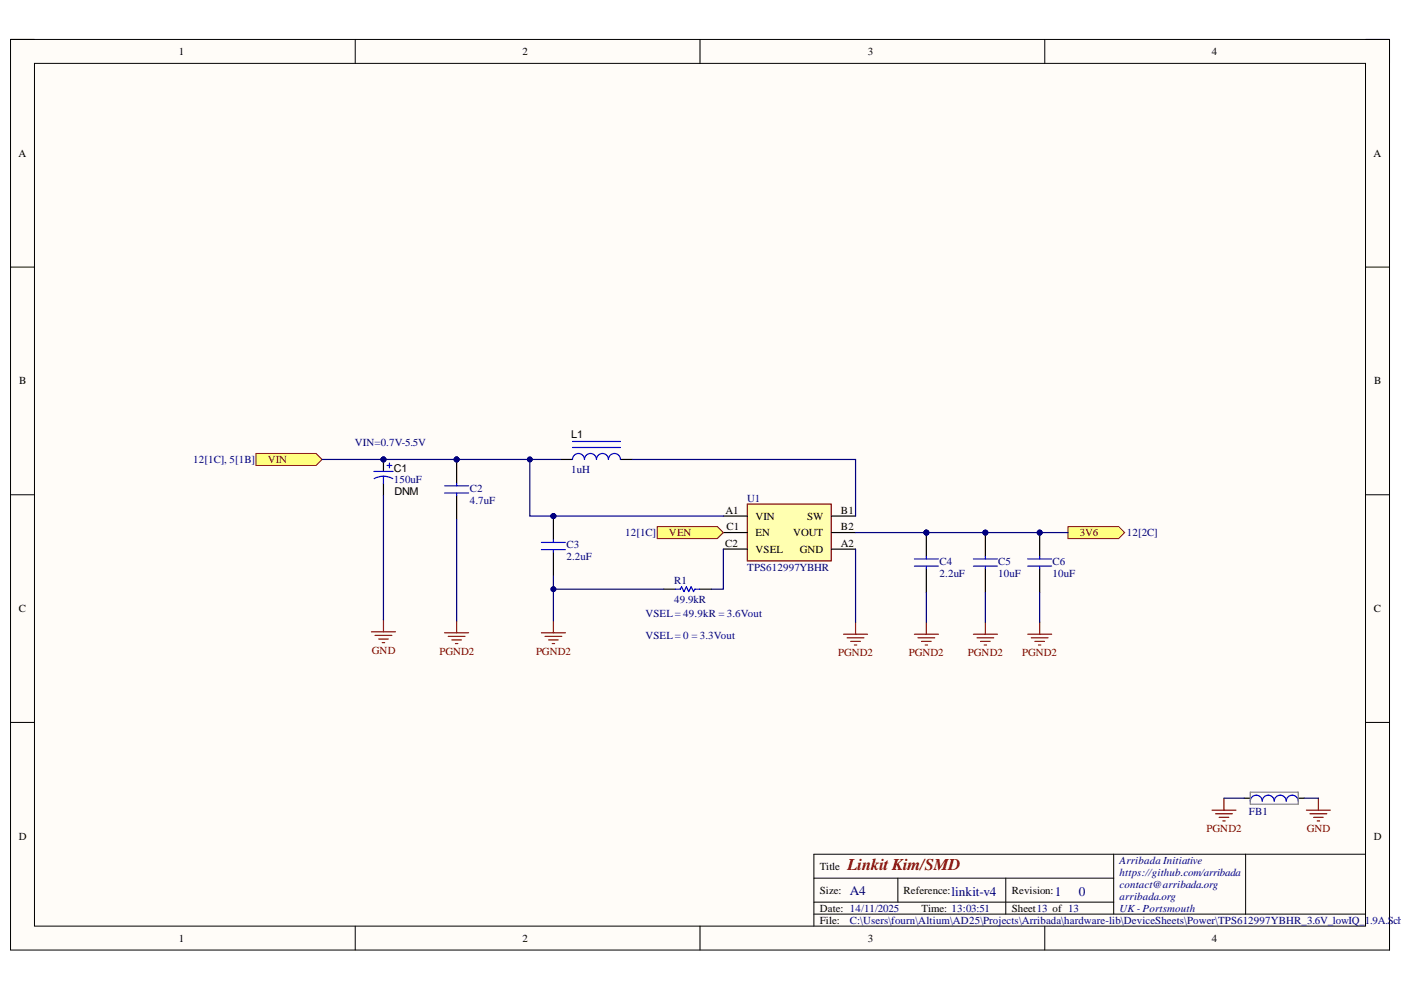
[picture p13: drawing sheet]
<svg xmlns="http://www.w3.org/2000/svg" width="297mm" height="210mm" viewBox="0 0 297 210" stroke-linecap="round" stroke-linejoin="round" font-family="sans-serif">
<defs><g id="words">
<text font-size="3.5" fill="#800000" x="179.7" y="184.4">Linkit Kim/SMD</text>
<g font-size="2.8" fill="#000080">
<text x="180.2" y="189.7">A4</text>
<text x="201.7" y="189.9">linkit-v4</text>
<text x="223.7" y="189.9">1</text>
<text x="228.7" y="189.9">0</text>
</g>
<g font-size="2.3">
<text x="37.9" y="11.7">1</text>
<text x="110.8" y="11.7">2</text>
<text x="184" y="11.7">3</text>
<text x="256.9" y="11.7">4</text>
<text x="3.9" y="33.3">A</text>
<text x="291.2" y="33.3">A</text>
<text x="4.1" y="81.5">B</text>
<text x="291.4" y="81.5">B</text>
<text x="121.1" y="92.9">L1</text>
<text x="83.5" y="100">C1</text>
<text x="83.6" y="104.9">DNM</text>
<text x="153.8" y="108.9">A1</text>
<text x="154" y="112.5">C1</text>
<text x="160.2" y="110.2">VIN</text>
<text x="160.2" y="113.7">EN</text>
<text x="168.2" y="113.7">VOUT</text>
<text x="171.1" y="110.2">SW</text>
<text x="178.3" y="108.9">B1</text>
<text x="178.3" y="112.5">B2</text>
<text x="153.8" y="115.9">C2</text>
<text x="160.2" y="117.2">VSEL</text>
<text x="169.6" y="117.2">GND</text>
<text x="178.3" y="115.9">A2</text>
<text x="4" y="129.8">C</text>
<text x="291.3" y="129.8">C</text>
<text x="4" y="178.1">D</text>
<text x="291.3" y="178.1">D</text>
<text x="173.8" y="184.4">Title</text>
<text x="173.8" y="189.5">Size:</text>
<text x="191.6" y="189.5">Reference:</text>
<text x="214.5" y="189.5">Revision:</text>
<text x="173.8" y="193.3">Date: 14/11/2025</text>
<text x="173.8" y="195.9">File:</text>
<text x="195.4" y="193.3">Time: 13:03:51</text>
<text x="214.5" y="193.3">Sheet13 of 13</text>
<text x="37.9" y="199.7">1</text>
<text x="110.8" y="199.7">2</text>
<text x="184" y="199.7">3</text>
<text x="256.9" y="199.7">4</text>
</g>
<g font-size="2.3" fill="#000080">
<text x="75.2" y="94.5">VIN=0.7V-5.5V</text>
<text x="41" y="98.2">12[1C], 5[1B]</text>
<text x="121.1" y="100.2">1uH</text>
<text x="83.5" y="102.5">150uF</text>
<text x="99.6" y="106.8">4.7uF</text>
<text x="99.6" y="104.3">C2</text>
<text x="158.4" y="106.4">U1</text>
<text x="132.5" y="113.7">12[1C]</text>
<text x="238.9" y="113.7">12[2C]</text>
<text x="120.1" y="118.8">2.2uF</text>
<text x="120.1" y="116.3">C3</text>
<text x="199.2" y="119.8">C4</text>
<text x="211.6" y="119.8">C5</text>
<text x="223.2" y="119.8">C6</text>
<text x="142.9" y="123.7">R1</text>
<text x="158.4" y="121">TPS612997YBHR</text>
<text x="199.2" y="122.4">2.2uF</text>
<text x="211.6" y="122.4">10uF</text>
<text x="223.2" y="122.4">10uF</text>
<text x="136.8" y="130.9">VSEL= 49.9kR = 3.6Vout</text>
<text x="142.9" y="127.8">49.9kR</text>
<text x="136.8" y="135.5">VSEL= 0 = 3.3Vout</text>
<text x="264.8" y="172.9">FB1</text>
<text x="237.4" y="183.2">Arribada Initiative</text>
<text x="237.4" y="185.7">https://github.com/arribada</text>
<text x="237.4" y="188.2">contact@arribada.org</text>
<text x="237.4" y="190.8">arribada.org</text>
<text x="180.2" y="195.9">C:\Users\fourn\Altium\AD25\Projects\Arribada\hardware-lib\DeviceSheets\Power\TPS612997YBHR_3.6V_lowIQ_1.9A.SchD</text>
<text x="237.4" y="193.3">UK- Portsmouth</text>
</g>
<g font-size="2.3" fill="#800000">
<text x="56.8" y="98.2">VIN</text>
<text x="141.8" y="113.7">VEN</text>
<text x="228.9" y="113.7">3V6</text>
<text x="78.9" y="138.6">GND</text>
<text x="93.2" y="138.8">PGND2</text>
<text x="113.7" y="138.8">PGND2</text>
<text x="177.7" y="139">PGND2</text>
<text x="192.7" y="139">PGND2</text>
<text x="205.2" y="139">PGND2</text>
<text x="216.7" y="139">PGND2</text>
<text x="255.8" y="176.4">PGND2</text>
<text x="277.1" y="176.4">GND</text>
</g>
</g></defs>
<path d="M2.2 8.4h292.4v193h-292.4z" fill-rule="evenodd" fill="#fffcf8"/>
<path d="M2.2 8.4h292.4v193h-292.4z" fill="none" stroke="#000" stroke-width=".21"/>
<path d="M7.3 13.4h282.2v183h-282.2z" fill-rule="evenodd" fill="#fffcf8"/>
<g fill="none" stroke="#000" stroke-width=".21">
<path d="M2.2 8.4h5.1M7.3 13.4h282.2v183h-282.2zM75.3 8.4v5M148.4 8.4v5M221.5 8.4v5M289.5 8.4h5.1v5M2.2 56.6h5.1M289.5 56.6h5.1M2.2 104.9h5.1M289.5 104.9h5.1M2.2 153.2h5.1M289.5 153.2h5.1"/>
<path d="M75.3 196.4v5M148.4 196.4v5M172.6 186.2h63.5M172.6 193.8h116.9M172.6 191.3h63.5M190.4 186.2v5.1M213.2 186.2v7.6M221.5 196.4v5M236.1 181.1v12.7M264.1 181.1v12.7M289.5 181.1h-116.9v15.3M294.6 196.4v5"/>
</g>
<path d="M158.5 106.9h17.8v12h-17.8z" fill-rule="evenodd" fill="#ffffb0"/>
<path d="M158.5 106.9h17.8v12h-17.8z" fill="none" stroke="#800000" stroke-width=".25"/>
<path d="M118.8 97.4h2.6M131.5 97.4h2.6M153.4 109.4h5.1M153.4 112.9h5.1M153.4 116.4h5.1M176.3 109.4h5.1M176.3 116.4h5.1M176.3 112.9h5.1" fill="none" stroke="#000" stroke-width=".25"/>
<path d="M121.4 97.4a1.27 1.27 0 0 1 1.2-1.3 1.27 1.27 0 0 1 1.3 1.3 1.27 1.27 0 0 1 1.3-1.3 1.27 1.27 0 0 1 1.3 1.3 1.27 1.27 0 0 1 1.2-1.3 1.27 1.27 0 0 1 1.3 1.3 1.27 1.27 0 0 1 1.3-1.3 1.27 1.27 0 0 1 1.2 1.3M121.4 94.9h10.1M121.4 93.6h10.1" fill="none" stroke="#00f" stroke-width=".25"/>
<circle cx="81.3" cy="97.4" r=".51" fill="#000080"/>
<circle cx="81.3" cy="97.4" r=".51" fill="none" stroke="#000080" stroke-width=".21"/>
<path d="M81.3 97.4v2.6" fill="none" stroke="#000" stroke-width=".25"/>
<circle cx="81.3" cy="97.4" r=".51" fill="#000080"/>
<circle cx="81.3" cy="97.4" r=".51" fill="none" stroke="#000080" stroke-width=".21"/>
<path d="M81.3 102.5v2.5" fill="none" stroke="#000" stroke-width=".25"/>
<path d="M79.3 100h4M82.1 98.7h1M82.6 98.2v1M81.3 101l1.2 .2 .8 .3M81.3 101l-1.2 .2-.8 .3M81.3 101v1.5" fill="none" stroke="#00f" stroke-width=".25"/>
<circle cx="96.8" cy="97.4" r=".51" fill="#000080"/>
<circle cx="96.8" cy="97.4" r=".51" fill="none" stroke="#000080" stroke-width=".21"/>
<path d="M96.8 97.4v5.1" fill="none" stroke="#000" stroke-width=".25"/>
<circle cx="96.8" cy="97.4" r=".51" fill="#000080"/>
<circle cx="96.8" cy="97.4" r=".51" fill="none" stroke="#000080" stroke-width=".21"/>
<path d="M96.8 105v5.1" fill="none" stroke="#000" stroke-width=".25"/>
<path d="M94.3 103h5.1M94.3 104.5h5.1M96.8 102.5v.5M96.8 104.5v.5" fill="none" stroke="#00f" stroke-width=".25"/>
<circle cx="117.3" cy="109.4" r=".51" fill="#000080"/>
<circle cx="117.3" cy="109.4" r=".51" fill="none" stroke="#000080" stroke-width=".21"/>
<path d="M117.3 109.4v5.1M117.3 117v5.1" fill="none" stroke="#000" stroke-width=".25"/>
<circle cx="117.3" cy="109.4" r=".51" fill="#000080"/>
<circle cx="117.3" cy="109.4" r=".51" fill="none" stroke="#000080" stroke-width=".21"/>
<path d="M114.8 116.5h5.1M114.8 115h5.1M117.3 114.5v.5M117.3 116.5v.5" fill="none" stroke="#00f" stroke-width=".25"/>
<path d="M78.8 134h5M79.5 134.7h3.6M80.3 135.5h2M81 136.3h.6M81.3 131.4v2.6M94.3 134.2h5.1M95 134.9h3.6M95.8 135.7h2M96.6 136.5h.5M96.8 131.6v2.6" fill="none" stroke="#800000" stroke-width=".25"/>
<path d="M54.3 96.1h12.7l1.3 1.3-1.3 1.3h-12.7z" fill-rule="evenodd" fill="#ffff80"/>
<path d="M54.3 96.1h12.7l1.3 1.3-1.3 1.3h-12.7z" fill="none" stroke="#800000" stroke-width=".21"/>
<path d="M114.8 134.2h5.1M115.6 134.9h3.5M116.3 135.7h2M117.1 136.5h.5M117.3 131.6v2.6" fill="none" stroke="#800000" stroke-width=".25"/>
<path d="M139.4 111.6h12.7l1.3 1.3-1.3 1.3h-12.7z" fill-rule="evenodd" fill="#ffff80"/>
<path d="M139.4 111.6h12.7l1.3 1.3-1.3 1.3h-12.7z" fill="none" stroke="#800000" stroke-width=".21"/>
<path d="M140.7 124.9h2.5M148.3 124.9h2.6" fill="none" stroke="#000" stroke-width=".25"/>
<path d="M143.2 124.9h1.1l.2-.5 .5 1 .5-1 .5 1 .5-1 .5 1 .3-.5h1" fill="none" stroke="#00f" stroke-width=".25"/>
<path d="M178.9 134.5h5M179.6 135.2h3.6M180.4 136h2M181.1 136.8h.5M181.4 131.9v2.6" fill="none" stroke="#800000" stroke-width=".25"/>
<circle cx="196.4" cy="112.9" r=".51" fill="#000080"/>
<circle cx="196.4" cy="112.9" r=".51" fill="none" stroke="#000080" stroke-width=".21"/>
<path d="M196.4 112.9v5.1M196.4 120.5v5.1" fill="none" stroke="#000" stroke-width=".25"/>
<circle cx="196.4" cy="112.9" r=".51" fill="#000080"/>
<circle cx="196.4" cy="112.9" r=".51" fill="none" stroke="#000080" stroke-width=".21"/>
<path d="M193.9 118.5h5.1M196.4 118v.5M193.9 120h5.1M196.4 120v.5" fill="none" stroke="#00f" stroke-width=".25"/>
<circle cx="208.9" cy="112.9" r=".51" fill="#000080"/>
<circle cx="208.9" cy="112.9" r=".51" fill="none" stroke="#000080" stroke-width=".21"/>
<path d="M208.9 112.9v5.1M208.9 120.5v5.1" fill="none" stroke="#000" stroke-width=".25"/>
<circle cx="208.9" cy="112.9" r=".51" fill="#000080"/>
<circle cx="208.9" cy="112.9" r=".51" fill="none" stroke="#000080" stroke-width=".21"/>
<path d="M206.4 118.5h5.1M208.9 118v.5M206.4 120h5.1M208.9 120v.5" fill="none" stroke="#00f" stroke-width=".25"/>
<circle cx="220.4" cy="112.9" r=".51" fill="#000080"/>
<circle cx="220.4" cy="112.9" r=".51" fill="none" stroke="#000080" stroke-width=".21"/>
<path d="M220.4 112.9v5.1M220.4 120.5v5.1" fill="none" stroke="#000" stroke-width=".25"/>
<circle cx="220.4" cy="112.9" r=".51" fill="#000080"/>
<circle cx="220.4" cy="112.9" r=".51" fill="none" stroke="#000080" stroke-width=".21"/>
<path d="M217.9 118.5h5.1M220.4 118v.5M217.9 120h5.1M220.4 120v.5" fill="none" stroke="#00f" stroke-width=".25"/>
<g fill="none" stroke="#800000" stroke-width=".25">
<path d="M193.9 134.5h5.1M194.6 135.2h3.6M195.4 136h2M196.2 136.8h.5M196.4 131.9v2.6M206.4 134.5h5.1M207.1 135.2h3.6M207.9 136h2M208.7 136.8h.5M208.9 131.9v2.6M217.9 134.5h5.1M218.7 135.2h3.5"/>
<path d="M219.4 136h2M220.2 136.8h.5M220.4 131.9v2.6"/>
</g>
<path d="M226.4 111.6h10.8l1.2 1.3-1.2 1.3h-10.8z" fill-rule="evenodd" fill="#ffff80"/>
<path d="M226.4 111.6h10.8l1.2 1.3-1.2 1.3h-10.8z" fill="none" stroke="#800000" stroke-width=".21"/>
<path d="M81.3 97.4h15.5" fill="none" stroke="#000080" stroke-width=".25"/>
<circle cx="81.3" cy="97.4" r=".51" fill="#000080"/>
<circle cx="81.3" cy="97.4" r=".51" fill="none" stroke="#000080" stroke-width=".21"/>
<circle cx="96.8" cy="97.4" r=".51" fill="#000080"/>
<circle cx="96.8" cy="97.4" r=".51" fill="none" stroke="#000080" stroke-width=".21"/>
<path d="M96.8 97.4h22" fill="none" stroke="#000080" stroke-width=".25"/>
<circle cx="96.8" cy="97.4" r=".51" fill="#000080"/>
<circle cx="96.8" cy="97.4" r=".51" fill="none" stroke="#000080" stroke-width=".21"/>
<circle cx="112.3" cy="97.4" r=".51" fill="#000080"/>
<circle cx="112.3" cy="97.4" r=".51" fill="none" stroke="#000080" stroke-width=".21"/>
<path d="M68.3 97.4h13M81.3 105v26.4" fill="none" stroke="#000080" stroke-width=".25"/>
<circle cx="81.3" cy="97.4" r=".51" fill="#000080"/>
<circle cx="81.3" cy="97.4" r=".51" fill="none" stroke="#000080" stroke-width=".21"/>
<path d="M117.3 109.4h36.1" fill="none" stroke="#000080" stroke-width=".25"/>
<circle cx="117.3" cy="109.4" r=".51" fill="#000080"/>
<circle cx="117.3" cy="109.4" r=".51" fill="none" stroke="#000080" stroke-width=".21"/>
<path d="M112.3 97.4v12h5" fill="none" stroke="#000080" stroke-width=".25"/>
<circle cx="117.3" cy="109.4" r=".51" fill="#000080"/>
<circle cx="117.3" cy="109.4" r=".51" fill="none" stroke="#000080" stroke-width=".21"/>
<circle cx="112.3" cy="97.4" r=".51" fill="#000080"/>
<circle cx="112.3" cy="97.4" r=".51" fill="none" stroke="#000080" stroke-width=".21"/>
<path d="M134.1 97.4h47.3v12M96.8 110.1v21.5M181.4 112.9h15" fill="none" stroke="#000080" stroke-width=".25"/>
<circle cx="196.4" cy="112.9" r=".51" fill="#000080"/>
<circle cx="196.4" cy="112.9" r=".51" fill="none" stroke="#000080" stroke-width=".21"/>
<path d="M181.4 116.4v15.5M117.3 122.1v9.5" fill="none" stroke="#000080" stroke-width=".25"/>
<circle cx="117.3" cy="124.9" r=".51" fill="#000080"/>
<circle cx="117.3" cy="124.9" r=".51" fill="none" stroke="#000080" stroke-width=".21"/>
<path d="M196.4 112.9h30M196.4 125.6v6.3M208.9 125.6v6.3M220.4 125.6v6.3" fill="none" stroke="#000080" stroke-width=".25"/>
<circle cx="196.4" cy="112.9" r=".51" fill="#000080"/>
<circle cx="196.4" cy="112.9" r=".51" fill="none" stroke="#000080" stroke-width=".21"/>
<circle cx="208.9" cy="112.9" r=".51" fill="#000080"/>
<circle cx="208.9" cy="112.9" r=".51" fill="none" stroke="#000080" stroke-width=".21"/>
<circle cx="220.4" cy="112.9" r=".51" fill="#000080"/>
<circle cx="220.4" cy="112.9" r=".51" fill="none" stroke="#000080" stroke-width=".21"/>
<path d="M153.4 116.4v8.5h-2.5M117.3 124.9h23.4" fill="none" stroke="#000080" stroke-width=".25"/>
<circle cx="117.3" cy="124.9" r=".51" fill="#000080"/>
<circle cx="117.3" cy="124.9" r=".51" fill="none" stroke="#000080" stroke-width=".21"/>
<path d="M263.8 169.2h1.3M275.3 169.2h1.2" fill="none" stroke="#000" stroke-width=".25"/>
<path d="M265.1 169.9a1.27 1.27 0 0 1 1.3-1.3 1.27 1.27 0 0 1 1.2 1.3 1.27 1.27 0 0 1 1.3-1.3 1.27 1.27 0 0 1 1.3 1.3 1.27 1.27 0 0 1 1.2-1.3 1.27 1.27 0 0 1 1.3 1.3 1.27 1.27 0 0 1 1.3-1.3 1.27 1.27 0 0 1 1.3 1.3" fill="none" stroke="#00f" stroke-width=".25"/>
<path d="M265.1 168h10.2v2.5h-10.2z" fill="none" stroke="#808080" stroke-width=".25"/>
<path d="M257 171.8h5M257.7 172.5h3.6M258.5 173.3h2M259.3 174.1h.5M259.5 169.2v2.6M277 171.8h5.1M277.7 172.5h3.6M278.5 173.3h2M279.3 174.1h.5M279.5 169.2v2.6" fill="none" stroke="#800000" stroke-width=".25"/>
<path d="M259.5 169.2h4.3M276.5 169.2h3" fill="none" stroke="#000080" stroke-width=".25"/>
<use href="#words"/>
</svg>
